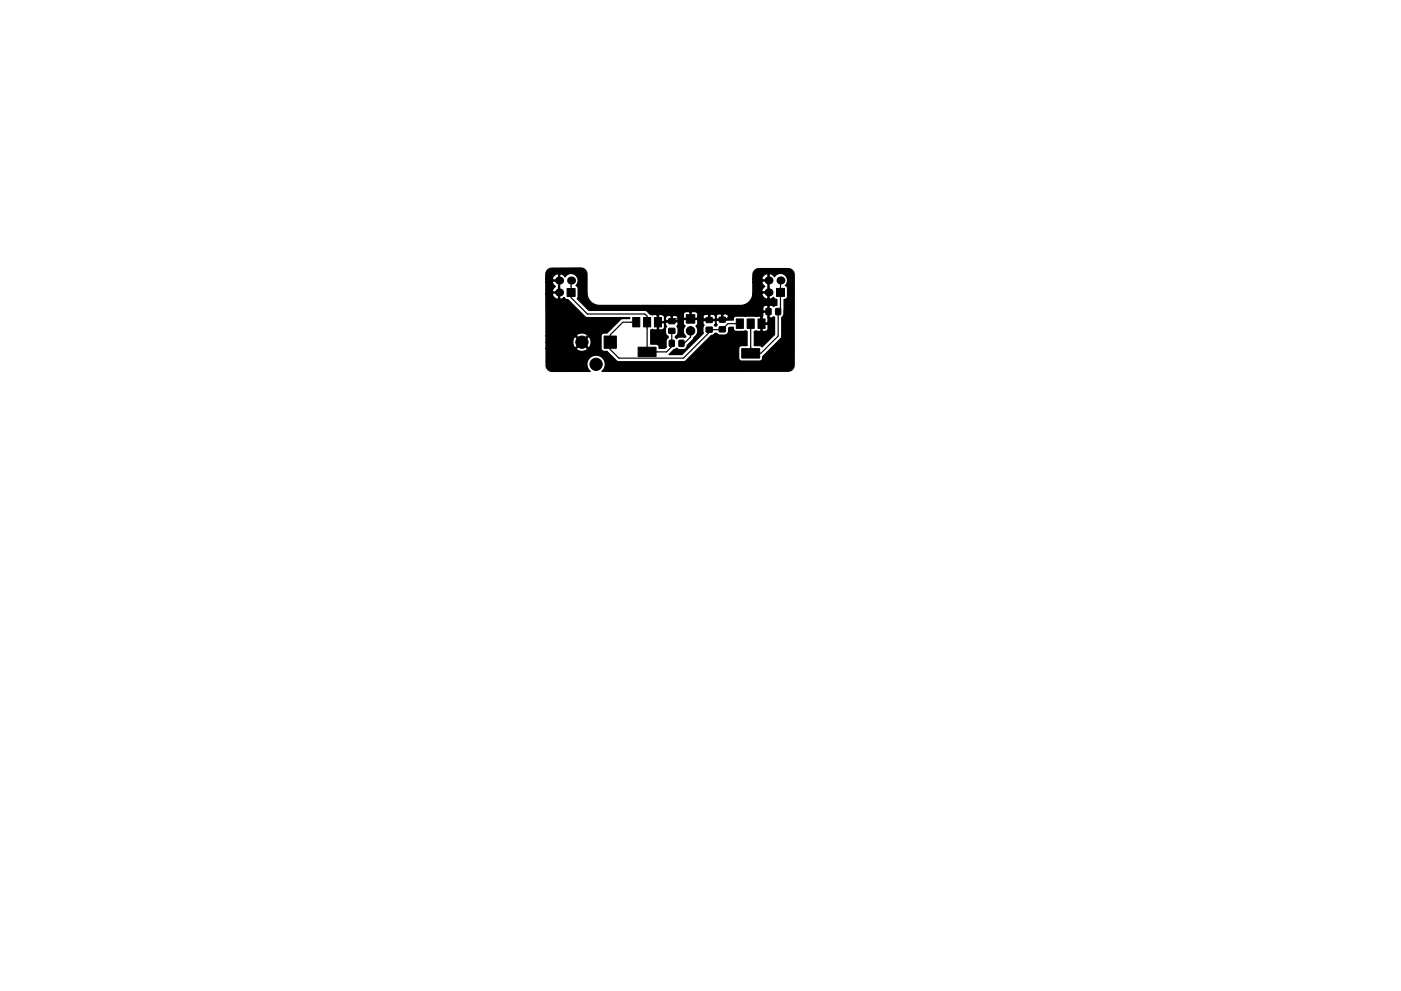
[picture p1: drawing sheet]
<svg xmlns="http://www.w3.org/2000/svg" width="297mm" height="210mm" viewBox="0 0 297 210" stroke-linecap="round" stroke-linejoin="round" font-family="sans-serif">
<g fill="#000" stroke="#000" stroke-width=".21">
<path d="M120.2 61.2h1.7v1.7h-1.7zM128.1 71.3h2.6v2.6h-2.6zM134.2 67.4h1.4v2h-1.4zM135.3 73.7h3.8v2h-3.8zM136.5 67.4h1.4v2h-1.4zM138.8 67.4h1.4v2h-1.4zM141.9 72.2h1.1l-.1 1.3h-1zM141.8 67.6h1.2l.1 1-1.3 .1zM141.8 69.7h1.2l.1 1h-1.3zM144 72.2h1v1.3h-1zM145.5 66.8h1.8v1.8h-1.8zM149.7 67.4h1.3v1h-1.2z"/>
<path d="M149.7 69.4h1.3v1l-1.2 .1zM152.5 69.4h1.2l.1 1h-1.3zM152.5 67.3h1.2l.1 1h-1.3zM156.1 67.7h1.5v2h-1.5zM157.3 74h3.8v2h-3.8zM158.4 67.7h1.5v2h-1.5zM160.7 67.7h1.5v2h-1.5zM162.4 65.5h1.1l-.1 1.3-1-.1zM164.5 65.5h1v1.3l-1-.1zM164.6 61.2h1.7v1.7h-1.7z"/>
<circle cx="123.4" cy="72.6" r="1.3"/>
<circle cx="126.4" cy="77.3" r="1.3"/>
<circle cx="146.4" cy="70.2" r=".9"/>
</g>
<g fill="#000">
<circle cx="118.5" cy="59.5" r=".85"/>
<circle cx="121.1" cy="59.5" r=".85"/>
<circle cx="162.9" cy="59.5" r=".85"/>
<circle cx="165.5" cy="59.5" r=".85"/>
<circle cx="118.5" cy="62.1" r=".85"/>
<circle cx="162.9" cy="62" r=".85"/>
</g>
<path d="M121.1 59.5v3.7l3.4 3.4h12.2l.5 .5v7.6h4.1l1.1-1.2v-3.3M162.9 59.5v8.7l-.4 .5h-1M165.5 59.5v6.1l-.5 .5v5.2l-3.7 3.7h-2.1v-6.3M134.9 68.4h-2.8l-2.7 2.6v3.1l1.8 1.9h13.7l5.5-5.5v-.6h2.7l1.2-1.2h2.6M142.4 72.8h.1M146.4 70.2v1.3l-1.3 1.3h-.6M161.5 68.7v-1.3l-.4-.4h-6.5l-.8 .8-.7 .1h-2.7l-.3-.2h-7.2l-.7 .7h-2.7v-1.3l-1.5-1.5h-11.7l-2.2-2.2v-4.8l-1.4-1.5h-3l-1.2 1.2v9.5l4.9 4.8M161.5 68.7h.1M162.9 66.1h.1" fill="none" stroke="#000" stroke-width=".25"/>
<path d="M116.1 57.3l.9-.4 6.1-.1 .8 .3 .5 .8 .1 4.3 .2 .9 .6 1 .7 .5 .6 .1 30.4 .1 1-.2 .8-.5 .6-.9 .2-.8h1.9l.4 .7a.67 .67 0 0 0 .9 .3v-1.2h-1.2l-.1 .2h-1.9v-2.5h1.9l.2 .5 .5 .4-.6 .6-.1 .3 .1 .2h1.2v-2.3h-1.2l-.1 .3h-1.9v-.8h1.9l.1 .3h1.2v-1.2l-.2-.1-.4 .1-.5 .4-.2 .5h-1.9v-.8a1.31 1.31 0 0 1 1.3-1.3h6.5l.4 .2 .5 .6 .1 19.6a1.31 1.31 0 0 1-1.3 1.4h-39.5a1.94 1.94 0 0 0 .2-2.8 1.94 1.94 0 0 0-2.8 0 1.94 1.94 0 0 0 .1 2.8h-8l-.5-.1-.6-.5-.2-.7v-3.6h6.4l.1 .3 .4 .2 .7 .1 .8-.1 .3-.5-1.1-1.1-1.2 1.1h-6.4v-1.3h5.6a1.09 1.09 0 0 0 .6 1.2l1.2-1.2h.4l1.1 1.2 .3-.2 .2-.3 .1-.8-.1-.7-.5-.4-1.1 1.2h-.4l-1.2-1.2a1.19 1.19 0 0 0-.6 1.2h-5.6v-1.4h6.4l1.2 1.2 1.1-1.2-.1-.2-.3-.2-.8-.1-.7 .1-.4 .4h-6.4l-.1-8.8h1.4l.4 .8 .7 .3 .2-.1v-1.2h-1.2l-.1 .2h-1.4v-2.5h1.4l.2 .5 .5 .4-.3 .2a.81 .81 0 0 0-.3 .9h1.2v-2.3h-1.2l-.1 .3h-1.4v-.7h1.4l.1 .2h1.2v-1.2h.3v5.2a.7 .7 0 0 0 .9-.3 .75 .75 0 0 0 .8 .5l3.6 3.6 .4 .2h9.1v.2l-1.9 .1-2.9 3h-.6a.64 .64 0 0 0-.7 .6l.1 3 .5 .2h.7l2.2 2.2h14l.5-.2 5.4-5.3 .5-.2 .3-.3h.4l.5 .4 1.4-.1 .5-.5 .1-.9 .2-.2h.8a.69 .69 0 0 0 .6 .9h1.5l.4-.1 .4 .1v3h-1.3l-.4 .3-.1 2.4a.64 .64 0 0 0 .7 .6h3.9a.75 .75 0 0 0 .5-1l4-4v-4.3l.5-.6 .1-3.2a.64 .64 0 0 0 .7-.6v-1.8l-.5-.5a1.49 1.49 0 0 0-.1-2.3 1.49 1.49 0 0 0-2.2 .4l-.3-.3a.67 .67 0 0 0-.8-.2v5.2h.3l.6-.3a.65 .65 0 0 0 .7 .4v1.3l-.7 .2-.4-.2h-.4l-.1 .1v2.4l.1 .1h.6l.2-.2 .2 .1v3.7l-2.6 2.6-.4-.3h-1.3v-3l.4-.1 .9 .1 .1-.2v-1.3h.3v1.3l.1 .2h.6l.4-.3 .1-1-.1-.2h-1.4v-1.6h.3v1.3h1.1l.1-.1v-2.2h-.9l-.2 .2 .1 .6-.2 .2-.4-.2-.9 .2-.4-.2h-1.5l-.4 .2-.4-.2h-1.6a.7 .7 0 0 0-.5 .9l-3.5 .1-.2 .1v.4l.3 .4-.2 .3h-.3l-.2-.2 .3-.4v-.4l-.2-.2h-2.3l-.2 .2v.4a.48 .48 0 0 1 0 .8l.1 1.3-4.5 4.5h-2.8l1.1-1 .6-.4 .5 .4h1a.89 .89 0 0 0 .7-.9l1.2-1.3 .3-.5a1.53 1.53 0 0 0 .3-2.3l.4-.5v-.8l-.1-.1h-2.8l-.1 .1v.8l.3 .5a1.54 1.54 0 0 0 .2 2.2l-.2 .2-1.2-.1-.5 .4-.3-.3v-.3l.3-.2 .3-.4v-1l-.3-.5 .3-.4v-.4l-.2-.1h-2.3l-.2 .1v.4a.48 .48 0 0 1 0 .9l.1 1.2 .5 .4v.3l-.3 .3-.2 .5a1.56 1.56 0 0 1-.2 1.5h-1.3v-.2a.64 .64 0 0 0-.6-.7h-1.1v-3l.3-.1 .9 .1 .2-.2v-1.3h.2v1.3l.2 .2 .8-.1 .3-.5v-.8l-.2-.1h-1.3v-1.6h.2v1.3h1.1l.2-.1v-.5h.2l.2 .4h1v-.9h.3v.9h1a.7 .7 0 0 0-.1-.9 .7 .7 0 0 0-.9 0l-1-.2-.4 .3-.1 .4h-.2a.69 .69 0 0 0-.4-.8h4.4v.6l.1 .1h1.3v-1.2h.2v1.2h1.3l.1-.2h1.1l.2 .5h1v-1h.3v1h1l.2-.2v-.4l.3 .5h1v-.9h.3v.9h1l.2-.2a.74 .74 0 0 0-.3-.8 .74 .74 0 0 0-.9 .1l-.4-.2-.7 .1-.5 .5a.63 .63 0 0 0-.6-.5h-.4l-.2 .1-1-.1-.4 .3-.1 .3h-1.1v-.8l-.3-.3-.9-.1-.4 .2-.2-.2h-.6a.64 .64 0 0 0-.6 .7l-5.1-.1-.4 .2-.2-.2h-.4l-.5 .2-.4-.2-1-.8h-12l-.5-.5h37.3v.4l.2 .2h.9v-1.1l-.2-.1a.71 .71 0 0 0-.9 .6h-37.3l-2-2 .2-.5v-1.7l-.1-.3-.4-.3 .1-.1a1.49 1.49 0 0 0-.3-2.2 1.49 1.49 0 0 0-2.1 .5l-.3-.4a.93 .93 0 0 0-1.1-.2 1.08 1.08 0 0 0-1.3 1h-1.4v-1.3z" fill="#000" stroke="#000" stroke-width=".25"/>
</svg>
